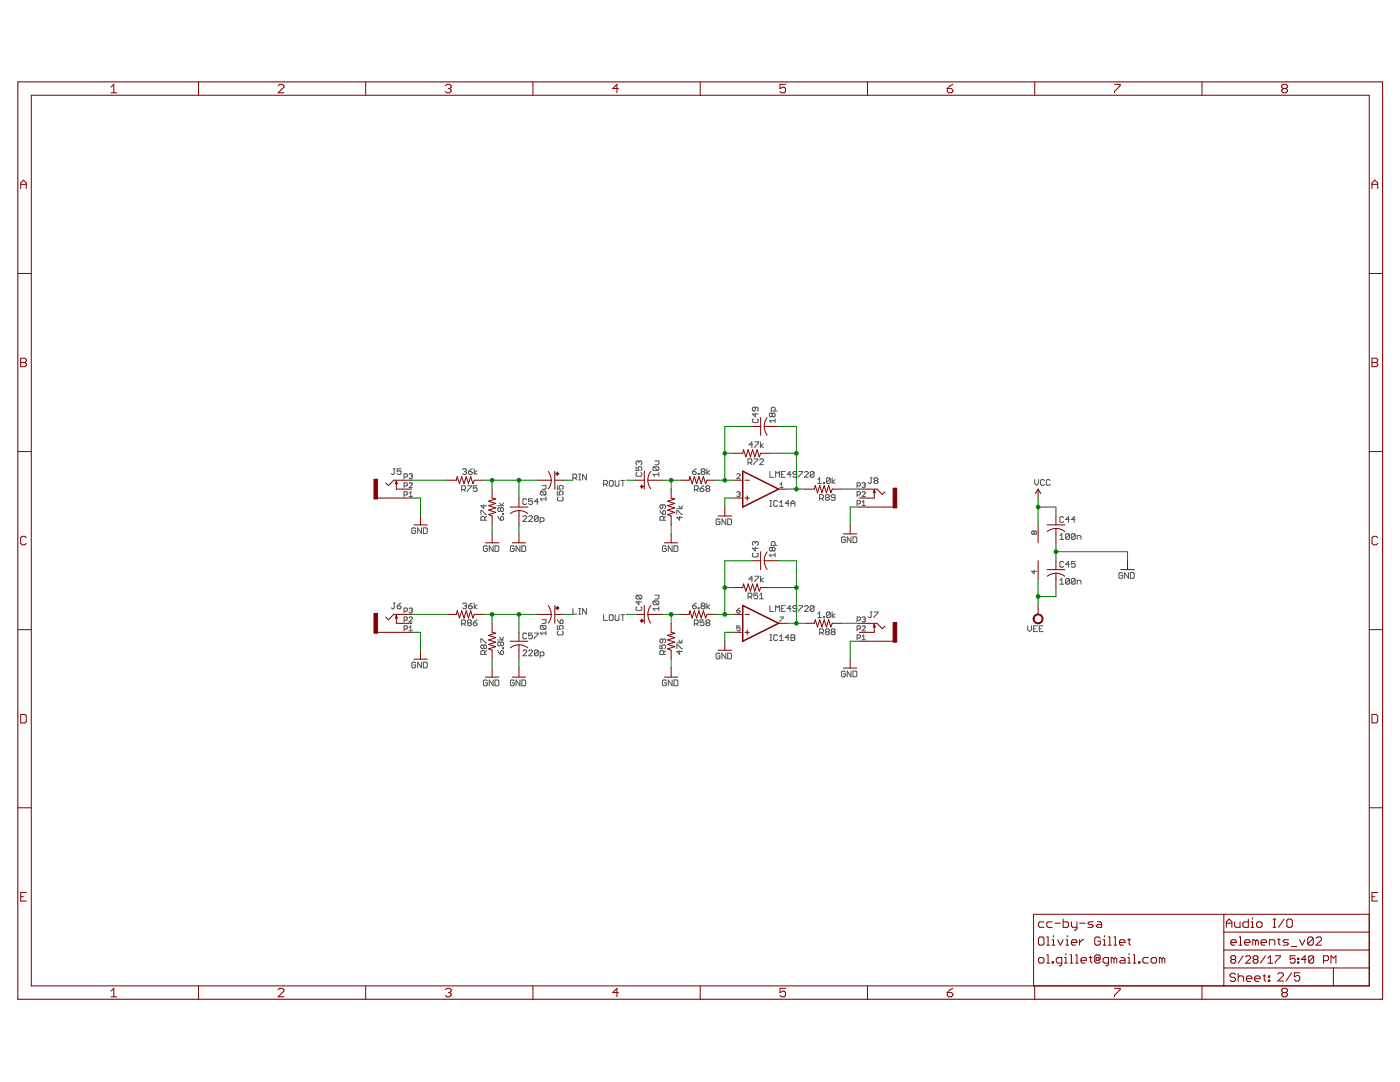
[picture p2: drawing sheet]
<svg xmlns="http://www.w3.org/2000/svg" width="279mm" height="216mm" viewBox="0 0 279 216" stroke-linecap="round" stroke-linejoin="round" font-family="sans-serif">
<g fill="none" stroke="#505050" stroke-width=".2">
<path d="M78.5 93.5h.4M78.7 93.5v1l-.2 .2-.4-.2M80 93.5h-.7v.6l.4-.2 .3 .2v.4l-.2 .2h-.3l-.2-.2M80.6 98.8h.6l.1-.2-.1-.5h-.6v1M80.6 97h.6l.1-.5-.1-.2h-.6v1M80.6 95.2h.6l.1-.2-.1-.5h-.6v1M81.6 96.5l.2-.2 .5 .2v.1l-.7 .7h.7M81.6 94.7l.2-.2h.3l.2 .2-.2 .3M81.6 99.1h.7M81.6 98.4l.4-.3v1M82 95h.1M82.1 95l.2 .2-.2 .3h-.3l-.2-.1"/>
<path d="M92.1 97.7h.6l.2-.2v-.4l-.2-.2h-.6v1.2M92.3 93.7l.2-.2h.4l.2 .2-.2 .4M92.5 97.7l.4 .4M92.7 94.1h.2M92.9 94.1l.2 .2-.2 .4h-.4l-.2-.2M93.3 96.9h.8v.2l-.8 .8v.2M93.5 94.1h.6l.2 .4-.2 .2h-.4l-.2-.2zM94.3 93.5l-.8 .6M94.6 93.5v1.2M95.2 93.9l-.6 .4 .6 .4M95.2 96.9h-.8v.6l.6-.2 .2 .2v.4l-.2 .2h-.4l-.2-.2M105.1 99.7l-.2-.2h-.4l-.1 .2v.8l.1 .2h.4l.2-.2"/>
<path d="M106.3 99.5h-.8v.6l.6-.2 .2 .2v.4l-.2 .2h-.4l-.2-.2M108 98l-.2 .2v.4l.2 .2h.8M108 98h.8l.2 .2v.4l-.2 .2M108 98l.8 .8M108.2 96.9h.8v.5l-.2 .2h-.6M109 99.5h-1.2l.4 .4M109 99.2v.7M111.2 96.9v.7h.6l-.2-.4 .2-.3h.4l.2 .1v.4l-.2 .2M111.2 98v.8h.6l-.2-.4 .2-.4h.4l.2 .2v.4l-.2 .2M111.4 99.2l-.2 .2v.3l.2 .2h.8l.2-.2v-.3l-.2-.2M114.3 95.4h.6l.2-.2v-.4l-.2-.2h-.6v1.2M114.7 95.4l.4 .4"/>
<path d="M115.5 94.6h.4M115.5 95.8h.4M115.7 94.6v1.2M117 94.6v1.2l-.7-1.2v1.2M120.5 96.6h.5l.2-.2v-.3l-.2-.2h-.5v1.1M120.8 96.6l.4 .4M121.8 95.9h.4l.2 .2v.7l-.2 .2h-.4l-.2-.2v-.7zM122.8 95.9v.9l.2 .2h.3l.2-.2v-.9M123.9 95.9h.8M124.3 95.9v1.1M126.9 93.1v.8h.6l-.2-.4 .2-.4h.4l.2 .2v.4l-.2 .2M127.1 94.3l-.2 .2v.3l.2 .2h.8l.2-.2v-.3l-.2-.2"/>
<path d="M127.5 92.2l-.2-.2-.4 .2v.3l.2 .2M127.5 92.2l.2-.2 .4 .2v.3l-.2 .2M127.5 92.2v.2M130.5 93.1h.8l.2 .2v.4l-.2 .2M130.5 93.1l-.2 .2v.4l.2 .2h.8M130.5 93.1l.8 .8M130.7 92h.8v.5l-.2 .2h-.6M131.5 94.3v.7M131.5 94.7h-1.2l.4 .3M138.2 94.1h.6l.2 .4-.2 .2h-.4l-.2-.2zM138.6 97.7h.5l.2-.2v-.4l-.2-.2h-.5v1.2M139 93.5l-.8 .6"/>
<path d="M139 97.7l.3 .4M139.3 94.5h.2v.2h-.2zM139.7 97.5h.6l.2 .4-.2 .2h-.4l-.2-.2zM140.1 94.1l-.2-.2 .2-.4h.4l.2 .2-.2 .4M140.1 94.1h.4M140.1 94.1l-.2 .2 .2 .4h.4l.2-.2-.2-.4M140.5 96.9l-.8 .6M141.1 93.5v1.2M141.1 97.5l-.2-.2 .2-.4h.4l.1 .2-.1 .4M141.1 97.5l-.2 .2 .2 .4h.4l.1-.2-.1-.4M141.1 97.5h.4M141.6 93.9l-.5 .4 .5 .4"/>
<path d="M147 98.3l.2-.2h.3l.2 .2-.2 .3M147 94.7l.2-.2h.3l.2 .2v.2l-.7 .6h.7M147.4 98.6h.1M147.5 98.6l.2 .2-.2 .3-.5-.2M149.3 92.3h.6l.2-.2v-.3l-.2-.2h-.6v1.1M149.7 92.3l.4 .4M150.2 88.8h-.7l.6-.6v1.1M150.3 83.6l-.1 .2v.3l.1 .2h.8l.2-.2v-.3l-.2-.2M150.5 91.6h.7v.2l-.7 .7v.2M150.6 88.2h.8v.2l-.8 .7v.2M150.7 81.3v.5l-.2 .2-.3-.2v-.4l.1-.1h.8l.2 .1v.4l-.2 .2M150.7 82.4v.8l-.5-.6h1.1"/>
<path d="M151.6 91.8l.2-.2h.4l.2 .2v.1l-.8 .8h.8M151.8 88.2v1.1M152.4 88.6l-.6 .3 .6 .4M153.6 94.1v1.1h.8M153.6 99.9h.4M153.8 99.9v1.1M154.1 82.6l-.2-.2-.4 .2v.4l.2 .2 .4-.2M154.1 82.6l.2-.2 .4 .2v.4l-.2 .2-.4-.2M154.1 82.6v.4M154.7 82v-.6l-.2-.1h-.4l-.2 .1v.6h1.2M154.7 83.6v.7M154.7 83.9h-1.2l.4 .4"/>
<path d="M154.8 95.2v-1.1l.4 .4 .4-.4v1.1M155.7 97.3h.6M155.7 96.6l.3-.3v1M155.9 94.7h.4M156.7 94.1h-.8v1.1h.8M157.9 94.7h-.8l.6-.6v1.1M159 94.7h-.6l-.2-.2 .2-.4h.4l.2 .2v.7l-.2 .2h-.4l-.2-.2M159.4 94.1h.8v.2l-.8 .7v.2M160.5 94.3l.2-.2h.4l.2 .2v.2l-.8 .7h.8M162.5 94.3l-.2-.2h-.4l-.2 .2v.7M162.5 94.3v.7l-.2 .2h-.4l-.2-.2M162.5 94.3l-.8 .7"/>
<path d="M163.2 95.7l.4-.4v1.2M163.2 96.5h.8M163.6 99.5h.5l.2-.2v-.4l-.2-.2h-.5v1.1M164 99.5l.3 .3M164.4 96.3h.1v.2h-.1zM164.9 99.3l-.2-.2 .2-.4h.4l.2 .2-.2 .4M164.9 99.3l-.2 .2 .2 .3h.4l.2-.1-.2-.4M164.9 99.3h.4M165.7 95.5v.8l-.2 .2h-.4l-.2-.2M165.7 95.5l-.2-.2h-.4l-.2 .2v.8M165.7 95.5l-.8 .8M166.1 95.3v1.2"/>
<path d="M166.6 95.7l-.5 .4 .5 .4M166.6 99.3h-.5l-.2-.2 .2-.4h.4l.1 .2v.8l-.1 .1h-.4l-.2-.1M171 98.8h.6l.1-.2-.1-.5h-.6v1M171 97h.6l.1-.5-.1-.2h-.6v1M172 98.3l.2-.2h.3l.2 .2-.7 .8h.7M172 96.5l.5-.2 .2 .2-.2 .3M172.4 96.8h.1M172.5 96.8l.2 .2-.2 .3h-.3l-.2-.2M173.7 95.3h.4M173.9 95.3v1l-.2 .2-.4-.2M174.6 95.9l-.2 .2 .2 .4h.4l.2-.2-.2-.4M174.6 95.9l-.2-.2 .2-.4h.4l.2 .2-.2 .4"/>
<path d="M174.6 95.9h.4M206.5 95.7v.8l.4 .3 .4-.3v-.8M208.4 95.9l-.2-.2h-.3l-.2 .2v.7l.2 .2h.3l.2-.2M209.6 95.9l-.2-.2h-.4l-.2 .2v.7l.2 .2h.4l.2-.2M83 105.5l-.2-.2h-.4l-.2 .2v.8l.2 .2h.4l.2-.2v-.4h-.4M84.1 105.3v1.2l-.7-1.2v1.2M84.5 105.3h.6l.2 .2v.8l-.2 .2h-.6zM96 102.6v-.7h.2l.7 .7h.2M96.5 100.7v.8l-.5-.6h1.1M96.7 103.8v-.6l-.2-.2h-.3l-.2 .2v.6h1.1M97.1 103l-.4 .4M97.3 109.1l-.2-.2h-.4l-.2 .2v.8l.2 .1h.4l.2-.1v-.4h-.4"/>
<path d="M98.4 108.9v1.1l-.8-1.1v1.1M98.8 108.9h.6l.1 .2v.8l-.1 .1h-.6zM99.3 103l.6 .8M99.3 100.9h1.2M99.7 100.4l.4 .5 .4-.5M99.9 101.5l.2-.2 .4 .2v.4l-.2 .2-.4-.2M99.9 103.2l.4-.2 .2 .2v.4l-.2 .2h-.4zM99.9 101.5v.4M99.9 101.5l-.2-.2-.4 .2v.4l.2 .2 .4-.2M100.3 102.4h.2v.2h-.2zM102.6 109.1l-.2-.2h-.4l-.1 .2v.8l.1 .1h.4l.2-.1v-.4h-.4M103.8 108.9v1.1l-.8-1.1v1.1"/>
<path d="M104.1 108.9h.6l.2 .2v.8l-.2 .1h-.6zM104.4 103.1l.1-.2h.4l.2 .2v.2l-.7 .8h.7M105.5 103.1l.2-.2h.4l.2 .2v.2l-.8 .8h.8M107.4 103.1v.8l-.2 .2h-.4l-.1-.2M107.4 103.1l-.2-.2h-.4l-.1 .2v.8M107.4 103.1l-.7 .8M107.4 100.1h-.7l.5-.6v1.2M107.8 104.1h.6l.2-.2v-.4l-.2-.2h-.6v1.1M127.1 118.8l-.2 .2v.3l.2 .2h.8M127.1 118.8h.8l.2 .2v.3l-.2 .2M127.1 118.8l.8 .7M127.5 119.9v.8l-.6-.6h1.2"/>
<path d="M130.5 119.9h.8l.2 .2v.4l-.2 .2M130.5 119.9l-.2 .2v.4l.2 .2h.8M130.5 119.9l.8 .8M130.7 118.8h.8v.5l-.2 .2h-.6M131.7 101.9l.6 .7M132.3 102.1l.4-.2 .1 .2v.3l-.1 .2h-.4zM132.3 100.7v.6l-.2 .2-.4-.2v-.4l.2-.2h.8l.1 .2v.4l-.1 .2M132.5 103.8v-.6l-.2-.2h-.4l-.2 .2v.6h1.1M132.8 103l-.3 .4M133 109.1l-.2-.2h-.4l-.2 .2v.8l.2 .1h.4l.2-.1v-.4h-.4M134.1 108.9v1.1l-.7-1.1v1.1M134.5 108.9h.6l.2 .2v.8l-.2 .1h-.6z"/>
<path d="M135.1 102.6v-.7h.2l.7 .7h.2M135.1 101.5h1.1M135.4 100.9l.4 .6 .4-.6M135.6 103v.8l-.5-.6h1.1M143.7 103.7l-.2-.2h-.4l-.2 .2v.8l.2 .2h.4l.2-.2v-.4h-.4M144.8 103.5v1.2l-.7-1.2v1.2M145.2 103.5h.6l.2 .2v.8l-.2 .2h-.6zM149.3 119.1h.6l.2-.2v-.4l-.2-.2h-.6v1.2M149.7 119.1l.4 .4M150.2 115.5h-.7l.6-.5v1.1M150.3 110.4l-.1 .2v.3l.1 .2h.8l.2-.2v-.3l-.2-.2M150.6 115h.8v.2l-.8 .7v.2"/>
<path d="M150.7 108.2l-.2-.1-.3 .1v.4l.1 .2M150.7 108.2l.2-.1 .4 .1v.4l-.2 .2M150.7 109.2v.8l-.5-.6h1.1M150.7 108.2v.2M151.2 118.3h-.7v.6l.3-.2 .4 .2v.4l-.2 .2h-.4l-.1-.2M151.6 119.5h.8M151.6 118.7l.4-.4v1.2M151.8 115v1.1M152.4 115.4l-.6 .3 .6 .4M153.6 101h.4M154.1 109.4l.2-.2 .4 .2v.4l-.2 .2-.4-.2M154.1 109.4l-.2-.2-.4 .2v.4l.2 .2 .4-.2"/>
<path d="M154.1 109.4v.4M154.7 110.7h-1.2l.4 .4M154.7 108.8v-.6l-.2-.1h-.4l-.2 .1v.6h1.2M154.7 110.4v.7M155.2 100.1l-.2-.2h-.4l-.2 .2v.7l.2 .2h.4l.2-.2M155.6 100.3l.3-.4v1.1M155.6 101h.7M157.5 100.5h-.8l.6-.6v1.1M157.9 100.5h.7M157.9 101v-.7l.3-.4 .4 .4v.7M168.7 107.3l-.2-.2h-.4l-.2 .2v.8l.2 .2h.4l.2-.2v-.4h-.4M169.8 107.1v1.2l-.7-1.2v1.2"/>
<path d="M170.2 107.1h.6l.2 .2v.8l-.2 .2h-.6zM171 100.5h.6l.1-.1-.1-.5h-.6v1M172 100.2l.4-.3v1M172 100.9h.7M206.4 106.1l-.2-.1-.3 .1v.4l.2 .1 .3-.1M206.4 106.1l.1-.1 .4 .1v.4l-.2 .1-.3-.1M206.4 106.1v.4M206.4 113.8v.7l-.5-.5h1M211.5 106.9l.4-.4v1.1M211.5 115.8l.4-.4v1.2M211.5 107.6h.8M211.5 116.6h.8"/>
<path d="M212.3 103.3l-.2-.2h-.4l-.2 .2v.8l.2 .1h.4l.2-.1M212.3 112.2l-.2-.2h-.4l-.2 .2v.8l.2 .2h.4l.2-.2M213.4 106.7l-.2-.2h-.3l-.2 .2v.7M213.4 106.7v.7l-.2 .2h-.3l-.2-.2M213.4 115.6l-.2-.2h-.3l-.2 .2v.8M213.4 115.6v.8l-.2 .2h-.3l-.2-.2M213.4 106.7l-.7 .7M213.4 115.6l-.7 .8M213.4 103.7h-.7l.5-.6v1.1M213.4 112.6h-.7l.5-.6v1.2M214.6 106.7l-.2-.2h-.4l-.2 .2v.7M214.6 106.7v.7l-.2 .2h-.4l-.2-.2"/>
<path d="M214.6 112h-.8v.6l.4-.2 .4 .2v.4l-.2 .2h-.4l-.2-.2M214.6 115.6l-.2-.2h-.4l-.2 .2v.8M214.6 115.6v.8l-.2 .2h-.4l-.2-.2M214.6 106.7l-.8 .7M214.6 115.6l-.8 .8M214.6 103.7h-.8l.6-.6v1.1M215 107.6v-.7h.5l.2 .2v.5M215 116.6v-.8h.5l.2 .2v.6M224.1 114.4l-.2-.1h-.4l-.2 .1v.8l.2 .2h.4l.2-.2v-.4h-.4M225.2 114.3v1.1l-.7-1.1v1.1M225.6 114.3h.6l.2 .1v.8l-.2 .2h-.6zM78.5 120.3h.4"/>
<path d="M78.7 120.3v1l-.2 .2-.4-.2M79.3 120.9h.5l.2 .4-.2 .2h-.3l-.2-.2zM80 120.3l-.7 .6M80.6 122h.6l.1-.5-.1-.2h-.6v1M80.6 123.8h.6l.1-.2-.1-.5h-.6v1M80.6 125.5h.6l.1-.1-.1-.5h-.6v1M81.6 123.3l.2-.2h.3l.2 .2v.1l-.7 .7h.7M81.6 125.9h.7M81.6 125.2l.4-.3v1M81.6 121.5l.5-.2 .2 .2-.2 .3M82 121.8h.1M82.1 121.8l.2 .2-.2 .3h-.3l-.2-.2"/>
<path d="M83 132.3l-.2-.2h-.4l-.2 .2v.8l.2 .2h.4l.2-.2v-.4h-.4M84.1 132.1v1.2l-.7-1.2v1.2M84.5 132.1h.6l.2 .2v.8l-.2 .2h-.6zM92.1 124.5h.6l.2-.2v-.4l-.2-.2h-.6v1.1M92.3 120.5l.2-.2h.4l.2 .2-.2 .4M92.5 124.5l.4 .3M92.7 120.9h.2M92.9 120.9l.2 .2-.2 .4h-.4l-.2-.2M93.5 120.9h.6l.2 .4-.2 .2h-.4l-.2-.2zM93.5 124.3l-.2-.2 .2-.4h.4l.2 .2-.2 .4M93.5 124.3l-.2 .2 .2 .3h.4l.2-.1-.2-.4M93.5 124.3h.4"/>
<path d="M94.3 120.3l-.8 .6M94.4 124.3h.6l.2 .4-.2 .1h-.4l-.2-.1zM94.6 120.3v1.2M95.2 120.7l-.6 .4 .6 .4M95.2 123.7l-.8 .6M96 128.3v-.8h.2l.7 .8h.2M96.5 128.9l-.1-.2-.4 .2v.3l.2 .2 .3-.2M96.5 128.9l.2-.2 .4 .2v.3l-.2 .2-.4-.2M96.5 128.9v.3M96.7 130.6v-.6l-.2-.2h-.3l-.2 .2v.6h1.1M97.1 129.8l-.4 .4M97.3 135.9l-.2-.2h-.4l-.2 .2v.8l.2 .1h.4l.2-.1v-.4h-.4"/>
<path d="M98.4 135.7v1.1l-.8-1.1v1.1M98.8 135.7h.6l.1 .2v.8l-.1 .1h-.6zM99.3 129.8l.6 .8M99.3 127.7h1.2M99.7 127.1l.4 .6 .4-.6M99.9 128.3l.2-.2 .4 .2v.4l-.2 .2-.4-.2M99.9 130l.4-.2 .2 .2v.4l-.2 .2h-.4zM99.9 128.3v.4M99.9 128.3l-.2-.2-.4 .2v.4l.2 .2 .4-.2M100.3 129.2h.2v.2h-.2zM102.6 135.9l-.2-.2h-.4l-.1 .2v.8l.1 .1h.4l.2-.1v-.4h-.4M103.8 135.7v1.1l-.8-1.1v1.1"/>
<path d="M104.1 135.7h.6l.2 .2v.8l-.2 .1h-.6zM104.4 129.9l.1-.2h.4l.2 .2v.2l-.7 .8h.7M105.1 126.5l-.2-.2h-.4l-.1 .2v.8l.1 .2h.4l.2-.2M105.5 129.9l.2-.2h.4l.2 .2v.2l-.8 .8h.8M106.3 126.3h-.8v.6l.6-.2 .2 .2v.4l-.2 .2h-.4l-.2-.2M106.7 126.3h.7v.2l-.7 .8v.2M107.4 129.9v.8l-.2 .2h-.4l-.1-.2M107.4 129.9l-.2-.2h-.4l-.1 .2v.8M107.4 129.9l-.7 .8M107.8 130.9h.6l.2-.2v-.4l-.2-.2h-.6v1.1M108 124.8l-.2 .2v.4l.2 .2h.8M108 124.8h.8l.2 .2v.4l-.2 .2"/>
<path d="M108 124.8l.8 .8M108.2 123.7h.8v.5l-.2 .2h-.6M109 125.9v.8M109 126.3h-1.2l.4 .4M111.2 124.8v.8h.6l-.2-.6 .2-.2h.4l.2 .2v.4l-.2 .2M111.2 123.7l.6 .7M111.4 125.9l-.2 .2v.4l.2 .2h.8l.2-.2v-.4l-.2-.2M111.8 123.8l.4-.1 .2 .1v.4l-.2 .2h-.4zM114.3 121.4v1.2h.8M115.5 122.6h.4M115.5 121.4h.4M115.7 121.4v1.2"/>
<path d="M117 121.4v1.2l-.7-1.2v1.2M120.5 122.7v1.1h.7M121.6 122.9l.2-.2h.4l.2 .2v.7l-.2 .2h-.4l-.2-.2zM122.8 122.7v.9l.2 .2h.3l.2-.2v-.9M123.9 122.7h.8M124.3 122.7v1.1M127.1 121.1l-.2 .2v.3l.2 .2h.8l.2-.2v-.3l-.2-.2M131.5 121.5h-1.2l.4 .3M131.5 121.1v.7M131.7 128.7v.7h.6l-.2-.3 .2-.4h.4l.1 .2v.3l-.1 .2M132.3 127.5v.6l-.2 .2-.4-.2v-.4l.2-.2h.8l.1 .2v.4l-.1 .2M132.5 130.6v-.6l-.2-.2h-.4l-.2 .2v.6h1.1"/>
<path d="M132.8 129.8l-.3 .4M133 135.9l-.2-.2h-.4l-.2 .2v.8l.2 .1h.4l.2-.1v-.4h-.4M134.1 135.7v1.1l-.7-1.1v1.1M134.5 135.7h.6l.2 .2v.8l-.2 .1h-.6zM135.1 129.4v-.7h.2l.7 .7h.2M135.1 128.3h1.1M135.4 127.7l.4 .6 .4-.6M135.6 129.8v.8l-.5-.6h1.1M138.2 120.9h.6l.2 .4-.2 .2h-.4l-.2-.2zM138.6 124.5h.5l.2-.2v-.4l-.2-.2h-.5v1.1M139 120.3l-.8 .6M139 124.5l.3 .3"/>
<path d="M139.3 121.3h.2v.2h-.2zM140.1 120.9l-.2-.2 .2-.4h.4l.2 .2-.2 .4M140.1 120.9h.4M140.1 120.9l-.2 .2 .2 .4h.4l.2-.2-.2-.4M140.5 123.7h-.8v.6l.4-.2 .4 .2v.4l-.2 .1h-.4l-.2-.1M141.1 120.3v1.2M141.1 124.3l-.2-.2 .2-.4h.4l.1 .2-.1 .4M141.1 124.3l-.2 .2 .2 .3h.4l.1-.1-.1-.4M141.1 124.3h.4M141.6 120.7l-.5 .4 .5 .4M143.7 130.5l-.2-.2h-.4l-.2 .2v.8l.2 .2h.4l.2-.2v-.4h-.4M144.8 130.3v1.2l-.7-1.2v1.2"/>
<path d="M145.2 130.3h.6l.2 .2v.8l-.2 .2h-.6zM147 121.8h.5l.2 .3-.2 .2h-.3zM147.7 124.9h-.7v.5l.5-.2 .2 .2v.3l-.2 .2h-.3l-.2-.2M147.7 121.3l-.7 .5M153.6 120.9v1.1h.8M153.6 127.8h.4M153.6 126.7h.4M153.8 126.7v1.1M154.8 122v-1.1l.4 .3 .4-.3v1.1M155.2 126.9l-.2-.2h-.4l-.2 .2v.7l.2 .2h.4l.2-.2M155.6 127l.3-.3v1.1M155.6 127.8h.7"/>
<path d="M155.7 123.1h.6l-.6 1M155.9 121.4h.4M156.7 120.9h-.8v1.1h.8M157.5 127.2h-.8l.6-.5v1.1M157.9 121.4h-.8l.6-.5v1.1M157.9 126.7h.5l.2 .2-.2 .3 .2 .4-.2 .2h-.5zM157.9 127.2h.5M159 121.4h-.6l-.2-.2 .2-.3h.4l.2 .2v.7l-.2 .2h-.4l-.2-.2M159.4 120.9h.8v.2l-.8 .7v.2M160.5 121.1l.2-.2h.4l.2 .2v.1l-.8 .8h.8M162.5 121.1l-.2-.2h-.4l-.2 .2v.7M162.5 121.1v.7l-.2 .2h-.4l-.2-.2"/>
<path d="M162.5 121.1l-.8 .7M163.2 122.5l.4-.4v1.2M163.2 123.3h.8M163.6 126.3h.5l.2-.2v-.4l-.2-.2h-.5v1.1M164 126.3l.3 .3M164.4 123.1h.1v.2h-.1zM164.9 126.1l-.2-.2 .2-.4h.4l.2 .2-.2 .4M164.9 126.1l-.2 .2 .2 .3h.4l.2-.2-.2-.3M164.9 126.1h.4M165.7 122.3v.8l-.2 .2h-.4l-.2-.2M165.7 122.3l-.2-.2h-.4l-.2 .2v.8M165.7 122.3l-.8 .8"/>
<path d="M166.1 122.1v1.2M166.1 126.1l-.2-.2 .2-.4h.4l.1 .2-.1 .4M166.1 126.1l-.2 .2 .2 .3h.4l.1-.2-.1-.3M166.1 126.1h.4M166.6 122.5l-.5 .4 .5 .4M168.7 134.1l-.2-.2h-.4l-.2 .2v.8l.2 .1h.4l.2-.1v-.4h-.4M169.8 133.9v1.1l-.7-1.1v1.1M170.2 133.9h.6l.2 .2v.8l-.2 .1h-.6zM171 123.8h.6l.1-.2-.1-.5h-.6v1M171 125.5h.6l.1-.1-.1-.5h-.6v1M171 127.3h.6l.1-.1-.1-.5h-.6v1M172 127.7h.7"/>
<path d="M172 123.3l.2-.2h.3l.2 .2-.2 .3M172 125.1l.2-.2h.3l.2 .2v.1l-.7 .7h.7M172 127l.4-.3v1M172.4 123.6h.1M172.5 123.6l.2 .2-.2 .3h-.3l-.2-.2M173.7 122.1h.4M173.9 122.1v1l-.2 .2-.4-.2M174.4 122.1h.8v.2l-.8 .8v.2M205.1 124.9v.7l.4 .4 .4-.4v-.7M206.3 125.5h.4M207 124.9h-.7v1.1h.7M207.4 125.5h.4"/>
<path d="M208.2 124.9h-.8v1.1h.8"/>
</g>
<g fill="none" stroke="#800000" stroke-width=".2">
<path d="M6.2 19h267.1v177.7h-267.1zM22.2 17.4l.5-.6v1.7M22.2 18.5h1.1M39.6 16.3v2.7M55.5 17.1l.3-.3h.6l.3 .3v.3l-1.2 1.1h1.2M73 16.3v2.7M88.9 17.1l.3-.3h.5l.3 .3v.3l-.3 .3M89.5 17.7h.2M89.7 17.7l.3 .3v.2l-.3 .3h-.5l-.3-.3M106.4 16.3v2.7M123.4 17.7h-1.1l.8-.9v1.7M139.7 16.3v2.7"/>
<path d="M156.8 16.8h-1.1v.9l.5-.3h.3l.3 .3v.5l-.3 .3h-.6l-.2-.3M173.1 16.3v2.7M189 17.7h.9l.3 .3v.2l-.3 .3h-.6l-.3-.3zM190.2 16.8l-1.2 .9M206.5 16.3v2.7M222.4 16.8h1.1v.3l-1.1 1.1v.3M239.9 16.3v2.7M256.1 17.7l-.3-.3v-.3l.3-.3h.5l.3 .3v.3l-.3 .3M256.1 17.7l-.3 .3v.2l.3 .3h.5l.3-.3v-.2l-.3-.3M256.1 17.7h.5M4.1 37.6v-1.1l.6-.6 .5 .6v1.1M4.1 36.8h1.1"/>
<path d="M273.8 36.8h1.2M273.8 37.6v-1.1l.6-.6 .6 .6v1.1M3.6 54.6h2.6M273.3 54.6h2.6M4.1 71.5h.9l.2 .3v.3l-.2 .2 .2 .3v.3l-.2 .3h-.9zM4.1 72.3h.9M273.8 71.5h.9l.3 .3v.3l-.3 .2 .3 .3v.3l-.3 .3h-.9zM273.8 72.3h.9M3.6 90.1h2.6M75.4 99.4h6.7M79.1 96v1.6h3M79.1 96l.2 .5h-.4z"/>
<path d="M82.1 95.8h-3.5l-1.1 1.1-.5-.5M89.3 95.8h1.8l.1-.7 .5 1.4 .4-1.4 .5 1.4 .4-1.4 .5 1.4 .4-1.4 .5 1.4 .3-.7h1.7M98.2 97.6v1.8l.7 .2-1.4 .4 1.4 .5-1.4 .4 1.4 .4-1.4 .5 1.4 .4-1.4 .5 .7 .3v1.7M103.6 99.4v1.8M107.1 95.8h2.9M109.4 94.1a2.85 2.85 0 0 1 .6 1.7M110 95.8a2.67 2.67 0 0 1-.6 1.8M110.7 95.8h1.8M110.7 94v3.6M126.8 95.8h1.8M128.6 94v3.6M129.9 94.1a2.81 2.81 0 0 0-.6 1.7"/>
<path d="M132.2 95.8h-2.9l.2 .9 .4 .8M133.9 97.6v1.8l.8 .2-1.5 .4 1.5 .5-1.5 .4 1.5 .4-1.5 .5 1.5 .4-1.5 .5 .7 .3v1.7M135.7 95.8h1.8l.2-.7 .4 1.4 .5-1.4 .4 1.4 .5-1.4 .4 1.4 .5-1.4 .4 1.4 .3-.7h1.8M146.5 95.8h1.7M146.5 99.4h1.7M146.5 90.4h1.7l.2-.7 .5 1.5 .4-1.5 .5 1.5 .4-1.5 .4 1.5 .5-1.5 .4 1.5 .3-.8h1.8M148.7 95.8h.9M148.7 99.4h.9M149.1 98.9v.9M150 85.1h1.8M151.8 83.3v3.6M152.5 85.1a2.85 2.85 0 0 0 .6 1.7"/>
<path d="M152.5 85.1h2.9M153.1 83.4a2.81 2.81 0 0 0-.6 1.7M155.4 97.6h1.8M160.7 97.6h1.8l.2-.7 .5 1.4 .4-1.4 .4 1.4 .5-1.4 .4 1.4 .5-1.4 .4 1.4 .3-.7h1.8M171.4 97.6h3.6l1.1 1.1 .5-.6M174.5 97.8v1.6h-3.1M174.5 97.8l.2 .5h-.4zM207.2 97.6v1.8M207.2 97.6l.5 .9M207.2 97.6l-.6 .9M273.3 90.1h2.6M5.2 107.3l-.2-.3h-.6l-.3 .3v1.1l.3 .3h.6l.2-.3"/>
<path d="M82.6 104.7h2.7M83.9 103v1.7M96.9 108.3h2.7M98.2 106.5v1.8M101.8 101.2h3.6M102.2 108.3h2.7M103.6 101.9a2.81 2.81 0 0 1 1.7 .6M103.6 101.9a2.69 2.69 0 0 0-1.7 .6M103.6 101.9v2.8M103.6 106.5v1.8M132.6 108.3h2.7M133.9 106.5v1.8"/>
<path d="M143.3 103h2.7M144.7 101.2v1.8M146.5 117.2h1.7l.2-.7 .5 1.5 .4-1.5 .5 1.5 .4-1.5 .4 1.5 .5-1.5 .4 1.5 .3-.8h1.8M150 111.9h1.8M151.8 110.1v3.6M152.5 111.9l.2 .9 .4 .8M152.5 111.9h2.9M153.1 110.1a2.81 2.81 0 0 0-.6 1.8M168.3 106.5h2.7M169.7 104.7v1.8M171.4 101.2h6.8M207.2 104.7v3.6"/>
<path d="M207.2 111.9v3.6M209 104.7h3.5M209 113.7h3.5M209 115a2.81 2.81 0 0 1 1.7-.6v2.8M210.7 105.5a2.81 2.81 0 0 1 1.8 .5M210.7 105.5a2.81 2.81 0 0 0-1.7 .5M210.7 114.4l1 .1 .8 .5M210.7 103v1.7M210.7 105.5v2.8M210.7 111.9v1.8M223.7 113.7h2.7M225 111.9v1.8"/>
<path d="M275 107.3l-.3-.3h-.6l-.3 .3v1.1l.3 .3h.6l.3-.3M3.6 125.6h2.6M75.4 126.2h6.7M79.1 122.8v1.6h3M79.1 122.8l.2 .5h-.4zM82.1 122.6h-3.5l-1.1 1.1-.5-.6M82.6 131.5h2.7M83.9 129.8v1.7M89.3 122.6h1.8l.1-.7 .5 1.4 .4-1.4 .5 1.4 .4-1.4 .5 1.4 .4-1.4 .5 1.4 .3-.7h1.7M96.9 135.1h2.7M98.2 124.4v1.8l.7 .1-1.4 .5 1.4 .4-1.4 .5 1.4 .4-1.4 .5 1.4 .4-1.4 .5 .7 .3v1.7M98.2 133.3v1.8"/>
<path d="M101.8 128h3.6M102.2 135.1h2.7M103.6 128.7l.9 .1 .8 .5M103.6 128.7a2.69 2.69 0 0 0-1.7 .6M103.6 126.2v1.8M103.6 128.7v2.8M103.6 133.3v1.8M107.1 122.6h2.9M109.4 120.9l.5 .8 .1 .9M110 122.6a2.67 2.67 0 0 1-.6 1.8M110.7 122.6h1.8M110.7 120.8v3.6"/>
<path d="M126.8 122.6h1.8M128.6 120.8v3.6M129.9 120.8a2.81 2.81 0 0 0-.6 1.8M132.2 122.6h-2.9l.2 .9 .4 .8M132.6 135.1h2.7M133.9 124.4v1.8l.8 .1-1.5 .5 1.5 .4-1.5 .5 1.5 .4-1.5 .5 1.5 .4-1.5 .5 .7 .3v1.7M133.9 133.3v1.8M135.7 122.6h1.8l.2-.7 .4 1.4 .5-1.4 .4 1.4 .5-1.4 .4 1.4 .5-1.4 .4 1.4 .3-.7h1.8M143.3 129.8h2.7M144.7 128v1.8M146.5 122.6h1.7M146.5 126.2h1.7"/>
<path d="M148.7 122.6h.9M148.7 126.2h.9M149.1 125.7v.9M155.4 124.4h1.8M160.7 124.4h1.8l.2-.7 .5 1.4 .4-1.4 .4 1.4 .5-1.4 .4 1.4 .5-1.4 .4 1.4 .3-.7h1.8M168.3 133.3h2.7M169.7 131.5v1.8M171.4 128h6.8M171.4 124.4h3.6l1.1 1.1 .5-.6M174.5 124.6v1.6h-3.1M174.5 124.6l.2 .5h-.4zM207.2 120.8v1.8"/>
<path d="M273.3 125.6h2.6M4.1 142.6h.9l.2 .2v1.2l-.2 .3h-.9zM273.8 142.6h.9l.3 .2v1.2l-.3 .3h-.9zM3.6 161.2h2.6M4.1 178.9h.6M5.2 178.1h-1.1v1.7h1.1M273.3 161.2h2.6M273.8 178.9h.6M275 178.1h-1.2v1.7h1.2M22.2 197.8l.5-.6v1.7M22.2 198.9h1.1M39.6 196.7v2.7"/>
<path d="M55.5 197.5l.3-.3h.6l.3 .3v.3l-1.2 1.1h1.2M73 196.7v2.7M88.9 197.5l.3-.3h.5l.3 .3v.3l-.3 .3M89.5 198.1h.2M89.7 198.1l.3 .2v.3l-.3 .3h-.5l-.3-.3M106.4 196.7v2.7M123.4 198.1h-1.1l.8-.9v1.7M139.7 196.7v2.7M156.8 197.2h-1.1v.9l.8-.3 .3 .3v.5l-.3 .3h-.6l-.2-.3M173.1 196.7v2.7M189 198.1h.9l.3 .2v.3l-.3 .3h-.6l-.3-.3zM190.2 197.2l-.6 .3-.6 .6"/>
<path d="M206.5 196.7v2.7M207.5 187h.6l.2 .2v1.1l-.2 .3h-.6l-.3-.3v-1.1zM207.5 191.1h.6l.2 .2v.6l-.2 .3h-.6l-.3-.3v-.6zM208.3 183.9h-.8l-.3 .3v.6l.3 .2h.8M208.9 187h.3v1.6M208.9 188.6h.5M208.9 190.5h.3v1.7M208.9 192.2h.5M210 183.9h-.8l-.3 .3v.6l.3 .2h.8M210 188.6h.5M210 187.5h.2v1.1M210 191.9h.2v.3h-.2z"/>
<path d="M210.2 186.7v.3M210.5 184.2h1.1M211.1 187.5l.5 1.1 .6-1.1M211.9 192.2h-.8l-.3-.3v-.6l.3-.2h.8v1.3l-.3 .3h-.3M212.2 183.4v1.6h.8l.3-.2v-.6l-.3-.3h-.8M212.4 192.2h.6M212.4 191.1h.3v1.1M212.7 188.6h.6M212.7 187.5h.3v1.1M212.7 190.3v.2M213 186.7v.3M213.6 190.5h.2v1.7"/>
<path d="M213.6 192.2h.5M213.8 183.9v.9l.3 .2h.8M213.8 188.1h1.1v-.3l-.2-.3h-.6l-.3 .3v.5l.3 .3h.6M214.7 190.5h.2v1.7M214.7 192.2h.5M214.9 183.9v1.4l-.2 .3h-.3M215.5 184.2h1.1M215.5 187.5v1.1M215.7 191.6h1.1v-.3l-.2-.2h-.6l-.3 .2v.6l.3 .3h.6M216.3 187.5h-.3l-.5 .6M217.4 191.1h.5M217.7 190.8v1.1l.2 .3"/>
<path d="M218.2 183.9h-.8l-.3 .3 .3 .3h.5l.3 .3-.3 .2h-.8M218.8 191.1h.5v.5h-.5zM219 183.9h.6l.3 .3v.8h-.9l-.2-.2 .2-.3h.9M219.3 191.6l.3-.3v-.5l-.3-.3h-.5l-.3 .3v1.1l.3 .3h.5l.3-.3M219.6 187.2l-.3-.2h-.5l-.3 .2v1.1l.3 .3h.5l.3-.3v-.5h-.6M220.1 188.6h.6M220.1 187.5h.3v1.1M220.4 186.7v.3M221.2 187h.3v1.6M221.2 188.6h.6M221.2 192.2h-.8l-.3-.3v-.6l.3-.2h.8v1.3l-.3 .3h-.2M222.3 187h.3v1.6"/>
<path d="M222.3 188.6h.6M222.3 191.3l-.3-.2h-.2v1.1M222.3 191.3l.3-.2 .3 .2v.9M222.3 191.3v.9M222.4 197.2h1.1v.3l-1.1 1.1v.3M223.4 188.1h1.1v-.3l-.3-.3h-.5l-.3 .3v.5l.3 .3h.5M223.7 191.1h.5l.3 .2v.9h-.8l-.3-.3 .3-.3h.8M225.1 187.5h.5M225.1 191.1h.2v1.1M225.1 192.2h.5M225.3 187.2v1.1l.3 .3M225.3 190.3v.2"/>
<path d="M226.2 192.2h.5M226.2 190.5h.2v1.7M227.2 191.9h.3v.3h-.3zM229.2 191.1h-.9l-.2 .2v.6l.2 .3h.9M230 191.1h.5l.3 .2v.6l-.3 .3h-.5l-.3-.3v-.6zM231.9 191.3l-.3-.2h-.2v1.1M231.9 191.3v.9M231.9 191.3l.3-.2 .3 .2v.9M239.9 196.7v2.7M244.2 193.1h29.1M244.2 182.4v14.3M244.2 189.6h29.1"/>
<path d="M244.2 186h29.1M244.8 184.2h1.1M244.8 185v-1.1l.5-.5 .6 .5v1.1M245.6 188.1h1.1v-.3l-.2-.3h-.6l-.3 .3v.5l.3 .3h.6M245.9 191.5l-.3 .2v.2l.3 .3h.5l.2-.3v-.2l-.2-.2M245.9 191.5l-.3-.3v-.3l.3-.2h.5l.2 .2v.3l-.2 .3M245.9 191.5h.5M246.4 183.9v.9l.3 .2h.8v-1.1M246.6 194.5l-.3-.3h-.6l-.2 .3v.2l.2 .3h.6l.3 .3v.3l-.3 .2h-.6l-.2-.2M247.1 195l.3-.3h.5l.3 .3v.8M247.1 194.2v1.6M247.3 187h.3v1.6"/>
<path d="M247.3 188.6h.5M248.1 190.7l-1 1.5M248.4 188.1h1.1v-.3l-.3-.3h-.5l-.3 .3v.5l.3 .3h.5M248.6 190.9l.2-.2h.5l.3 .2v.3l-1 1h1M248.8 195.3h1.1v-.3l-.3-.3h-.6l-.2 .3v.6l.2 .2h.6M249.1 183.4v1.6h-.8l-.3-.2v-.6l.3-.3h.8M249.7 183.9h.3v1.1M249.7 185h.5M250 183.1v.3M250.3 191.5l-.2 .2v.2l.2 .3h.5l.3-.3v-.2l-.3-.2M250.3 191.5l-.2-.3v-.3l.2-.2h.5l.3 .2v.3l-.3 .3M250.3 191.5h.5"/>
<path d="M250.4 195.3h1.1v-.3l-.3-.3h-.5l-.3 .3v.6l.3 .2h.5M250.6 187.8l-.3-.3h-.3v1.1M250.6 187.8v.8M250.6 187.8l.2-.3 .3 .3v.8M251.1 183.9h.5l.3 .3v.6l-.3 .2h-.5l-.3-.2v-.6zM251.7 188.1h1.1v-.3l-.3-.3h-.6l-.2 .3v.5l.2 .3h.6M252.1 194.7h.5M252.3 194.5v1.1l.3 .2M252.5 190.7l-1 1.5M253 192.2h1M253 191.2l.5-.5v1.5M253.1 194.7h.3v.3h-.3z"/>
<path d="M253.1 195.6h.3v.2h-.3zM253.3 188.6v-1.1h.8l.3 .3v.8M254.1 185h.5M254.1 183.4h.5M254.3 183.4v1.6M254.5 190.7h1v.2l-1 1v.3M255 187.5h.5M255 194.4l.3-.3h.5l.3 .3v.2l-1.1 1.1h1.1M255.2 187.2v1.1l.3 .3M256.1 198.1l-.3-.3v-.3l.3-.3h.5l.3 .3v.3l-.3 .3M256.1 198.1l-.3 .2v.3l.3 .3h.5l.3-.3v-.3l-.3-.2M256.1 198.1h.5"/>
<path d="M256.3 183.4l-1.1 1.6M256.8 183.7l.3-.3h.5l.3 .3v1.1l-.3 .2h-.5l-.3-.2zM257.2 187.5h-.9l-.2 .3 .2 .3h.6l.3 .2-.3 .3h-.8M257.7 188.9h1.1M257.8 194.1l-1.1 1.6M258.5 190.7h-1v.8l.5-.3h.2l.3 .3v.4l-.3 .3h-.5l-.2-.3M259 191.9h.2v.3h-.2zM259 191.2h.2v.3h-.2zM259.4 187.5l.5 1.1 .5-1.1M259.4 194.1h-1.1v.8l.5-.3h.3l.3 .3v.6l-.3 .2h-.5l-.3-.2M260.7 191.5h-1l.7-.8v1.5M262.1 187.2l-.3-.2h-.5l-.3 .2v1.1"/>
<path d="M262.1 187.2v1.1l-.3 .3h-.5l-.3-.3M262.1 187.2l-1.1 1.1M262.2 190.9v1l-.3 .3h-.5l-.2-.3M262.2 190.9l-.3-.2h-.5l-.2 .2v1M262.2 190.9l-1 1M262.6 187.2l.3-.2h.6l.2 .2v.3l-1.1 1.1h1.1M264.1 191.7h.8l.2-.2v-.6l-.2-.2h-.8v1.5M265.6 192.2v-1.5l.5 .5 .5-.5v1.5M266.1 193.1v3.6M273.3 182.4h-67v14.3"/>
</g>
<g fill="#800000" stroke="#800000" stroke-width=".2">
<path d="M111.2 94.2l.1 .6z"/>
<path d="M110.9 94.5l.6 .1z"/>
<path d="M111.2 121l.1 .6z"/>
<path d="M110.9 121.3l.6 .1z"/>
<path d="M128 123.5l.1 .7z"/>
<path d="M127.8 123.8l.6 .1z"/>
<path d="M128 96.8l.1 .6z"/>
<path d="M127.8 97l.6 .1z"/>
<path d="M74.6 95.6h.8v4h-.8z"/>
<path d="M74.6 122.4h.8v3.9h-.8z"/>
<path d="M178.2 124.2h.8v3.9h-.8z"/>
<path d="M178.2 97.4h.8v3.9h-.8z"/>
</g>
<path d="M148.2 94l7.2 3.6-7.2 3.6zM148.2 120.8l7.2 3.6-7.2 3.6z" fill="none" stroke="#800000" stroke-width=".3"/>
<path d="M206.4 122.9a.99 .99 0 0 1 1.6 0 .99 .99 0 0 1-.5 1.5 .99 .99 0 0 1-1.3-.9h.2a.8 .8 0 0 1 1.1-.7 .8 .8 0 0 1 .2 1.4 .8 .8 0 0 1-1.3-.5v-.2h-.2z" fill-rule="evenodd" fill="#800000" stroke="#800000" stroke-width=".2"/>
<path d="M3.6 16.3h272.3v183.1h-272.3z" fill="none" stroke="#800000" stroke-width=".21"/>
<g fill="none" stroke="#008000" stroke-width=".2">
<path d="M82.1 99.4h1.8v3.6M82.1 95.8h7.2M96.4 95.8h10.7M98.2 95.8v1.8M103.6 95.8v3.6M112.5 95.8h1.8M125 95.8h1.8M132.2 95.8h3.5M133.9 95.8v1.8M142.9 95.8h3.6M144.7 90.4h1.8M146.5 99.4h-1.8v1.8"/>
<path d="M150 85.1h-5.3v10.7M153.6 90.4h5.3M155.4 85.1h3.5v12.5M157.2 97.6h3.5M167.9 97.6h3.5M207.2 99.4v5.3M98.2 104.7v1.8M103.6 104.7v1.8M133.9 104.7v1.8M144.7 117.2h1.8M150 111.9h-5.3v10.7M153.6 117.2h5.3"/>
<path d="M155.4 111.9h3.5v12.5M171.4 101.2h-1.7v3.5M207.2 101.2h3.5v1.8M207.2 115.5v5.3M210.7 108.3v3.6M210.7 117.2v1.8h-3.5M210.7 110.1h14.3v1.8M82.1 126.2h1.8v3.6M82.1 122.6h7.2M96.4 122.6h10.7M98.2 122.6v1.8M98.2 131.5v1.8"/>
<path d="M103.6 122.6v3.6M103.6 131.5v1.8M112.5 122.6h1.8M125 122.6h1.8M132.2 122.6h3.5M133.9 122.6v1.8M133.9 131.5v1.8M142.9 122.6h3.6M146.5 126.2h-1.8v1.8M157.2 124.4h3.5M167.9 124.4h3.5M171.4 128h-1.7v3.5"/>
</g>
<g fill="#008000" stroke="#008000" stroke-width=".2">
<circle cx="210.7" cy="110.1" r=".36"/>
<circle cx="98.2" cy="95.8" r=".36"/>
<circle cx="103.6" cy="95.8" r=".36"/>
<circle cx="98.2" cy="122.6" r=".36"/>
<circle cx="103.6" cy="122.6" r=".36"/>
<circle cx="133.9" cy="122.6" r=".36"/>
<circle cx="144.7" cy="122.6" r=".36"/>
<circle cx="144.7" cy="117.2" r=".36"/>
<circle cx="158.9" cy="124.4" r=".36"/>
<circle cx="158.9" cy="117.2" r=".36"/>
<circle cx="133.9" cy="95.8" r=".36"/>
<circle cx="144.7" cy="95.8" r=".36"/>
<circle cx="144.7" cy="90.4" r=".36"/>
<circle cx="158.9" cy="97.6" r=".36"/>
<circle cx="158.9" cy="90.4" r=".36"/>
<circle cx="207.2" cy="119" r=".36"/>
<circle cx="207.2" cy="101.2" r=".36"/>
</g>
</svg>
